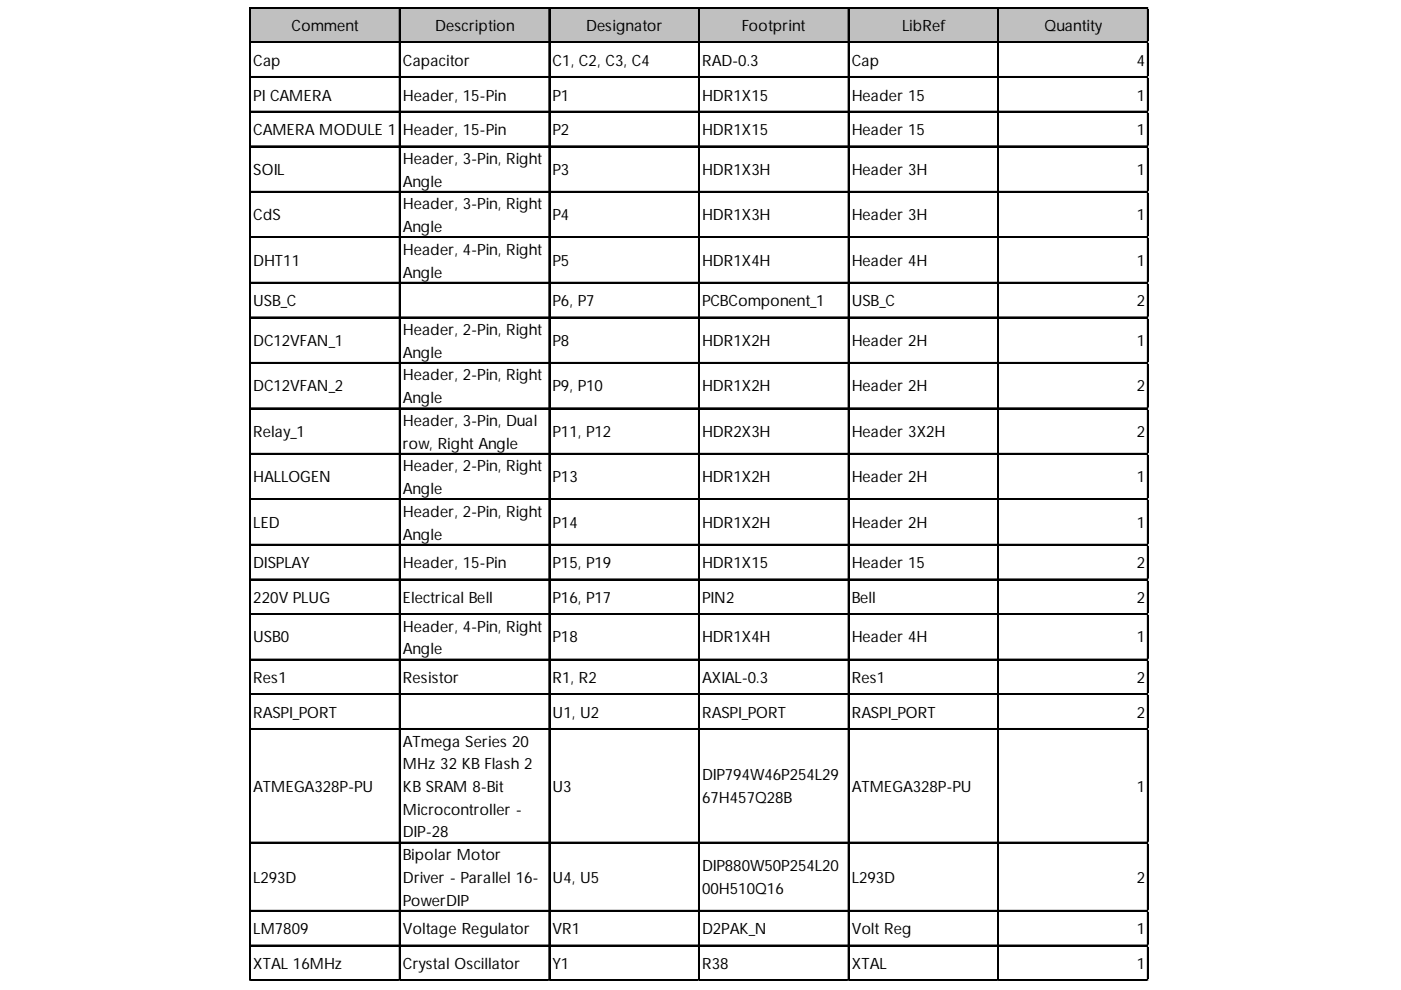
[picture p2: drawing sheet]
<svg xmlns="http://www.w3.org/2000/svg" width="297mm" height="210mm" viewBox="0 0 297 210" stroke-linecap="round" stroke-linejoin="round" font-family="sans-serif">
<defs><g id="words">
<g font-size="3.3">
<text x="61.8" y="6.6">Comment</text>
<text x="92.3" y="6.6">Description</text>
<text x="124.3" y="6.6">Designator</text>
<text x="157.2" y="6.6">Footprint</text>
<text x="191.3" y="6.6">LibRef</text>
<text x="221.5" y="6.6">Quantity</text>
<text x="53.7" y="14">Cap</text>
<text x="85.4" y="14">Capacitor</text>
<text x="117.2" y="14">C1, C2, C3, C4</text>
<text x="148.9" y="14">RAD-0.3</text>
<text x="180.6" y="14">Cap</text>
<text x="241" y="14">4</text>
<text x="53.7" y="21.3">PI CAMERA</text>
<text x="85.4" y="21.3">Header, 15-Pin</text>
<text x="117.2" y="21.3">P1</text>
<text x="148.9" y="21.3">HDR1X15</text>
<text x="180.6" y="21.3">Header 15</text>
<text x="241" y="21.3">1</text>
<text x="53.7" y="28.7">CAMERA MODULE 1</text>
<text x="85.4" y="28.7">Header, 15-Pin</text>
<text x="117.2" y="28.7">P2</text>
<text x="148.9" y="28.7">HDR1X15</text>
<text x="180.6" y="28.7">Header 15</text>
<text x="241" y="28.7">1</text>
<text x="85.4" y="34.8">Header, 3-Pin, Right</text>
<text x="53.7" y="37">SOIL</text>
<text x="85.4" y="39.6">Angle</text>
<text x="117.2" y="37">P3</text>
<text x="148.9" y="37">HDR1X3H</text>
<text x="180.6" y="37">Header 3H</text>
<text x="241" y="37">1</text>
<text x="53.7" y="46.7">CdS</text>
<text x="85.4" y="44.4">Header, 3-Pin, Right</text>
<text x="117.2" y="46.7">P4</text>
<text x="148.9" y="46.7">HDR1X3H</text>
<text x="180.6" y="46.7">Header 3H</text>
<text x="241" y="46.7">1</text>
<text x="85.4" y="49.2">Angle</text>
<text x="53.7" y="56.3">DHT11</text>
<text x="85.4" y="54">Header, 4-Pin, Right</text>
<text x="85.4" y="58.9">Angle</text>
<text x="117.2" y="56.3">P5</text>
<text x="148.9" y="56.3">HDR1X4H</text>
<text x="180.6" y="56.3">Header 4H</text>
<text x="241" y="56.3">1</text>
<text x="53.7" y="64.9">USB_C</text>
<text x="117.2" y="64.9">P6, P7</text>
<text x="148.9" y="64.9">PCBComponent_1</text>
<text x="180.6" y="64.9">USB_C</text>
<text x="241" y="64.9">2</text>
<text x="85.4" y="71">Header, 2-Pin, Right</text>
<text x="53.7" y="73.3">DC12VFAN_1</text>
<text x="85.4" y="75.8">Angle</text>
<text x="117.2" y="73.3">P8</text>
<text x="148.9" y="73.3">HDR1X2H</text>
<text x="180.6" y="73.3">Header 2H</text>
<text x="241" y="73.3">1</text>
<text x="53.7" y="83">DC12VFAN_2</text>
<text x="85.4" y="80.7">Header, 2-Pin, Right</text>
<text x="117.2" y="83">P9, P10</text>
<text x="148.9" y="83">HDR1X2H</text>
<text x="180.6" y="83">Header 2H</text>
<text x="241" y="83">2</text>
<text x="85.4" y="85.5">Angle</text>
<text x="53.7" y="92.6">Relay_1</text>
<text x="85.4" y="90.3">Header, 3-Pin, Dual</text>
<text x="85.4" y="95.1">row, Right Angle</text>
<text x="117.2" y="92.6">P11, P12</text>
<text x="148.9" y="92.6">HDR2X3H</text>
<text x="180.6" y="92.6">Header 3X2H</text>
<text x="241" y="92.6">2</text>
<text x="85.4" y="99.9">Header, 2-Pin, Right</text>
<text x="53.7" y="102.2">HALLOGEN</text>
<text x="85.4" y="104.8">Angle</text>
<text x="117.2" y="102.2">P13</text>
<text x="148.9" y="102.2">HDR1X2H</text>
<text x="180.6" y="102.2">Header 2H</text>
<text x="241" y="102.2">1</text>
<text x="53.7" y="111.9">LED</text>
<text x="85.4" y="109.6">Header, 2-Pin, Right</text>
<text x="117.2" y="111.9">P14</text>
<text x="148.9" y="111.9">HDR1X2H</text>
<text x="180.6" y="111.9">Header 2H</text>
<text x="241" y="111.9">1</text>
<text x="85.4" y="114.4">Angle</text>
<text x="53.7" y="120.5">DISPLAY</text>
<text x="85.4" y="120.5">Header, 15-Pin</text>
<text x="117.2" y="120.5">P15, P19</text>
<text x="148.9" y="120.5">HDR1X15</text>
<text x="180.6" y="120.5">Header 15</text>
<text x="241" y="120.5">2</text>
<text x="53.7" y="127.8">220V PLUG</text>
<text x="85.4" y="127.8">Electrical Bell</text>
<text x="117.2" y="127.8">P16, P17</text>
<text x="148.9" y="127.8">PIN2</text>
<text x="180.6" y="127.8">Bell</text>
<text x="241" y="127.8">2</text>
<text x="53.7" y="136.2">USB0</text>
<text x="85.4" y="133.9">Header, 4-Pin, Right</text>
<text x="117.2" y="136.2">P18</text>
<text x="148.9" y="136.2">HDR1X4H</text>
<text x="180.6" y="136.2">Header 4H</text>
<text x="241" y="136.2">1</text>
<text x="85.4" y="138.8">Angle</text>
<text x="53.7" y="144.8">Res1</text>
<text x="85.4" y="144.8">Resistor</text>
<text x="117.2" y="144.8">R1, R2</text>
<text x="148.9" y="144.8">AXIAL-0.3</text>
<text x="180.6" y="144.8">Res1</text>
<text x="241" y="144.8">2</text>
<text x="53.7" y="152.2">RASPI_PORT</text>
<text x="117.2" y="152.2">U1, U2</text>
<text x="148.9" y="152.2">RASPI_PORT</text>
<text x="180.6" y="152.2">RASPI_PORT</text>
<text x="241" y="152.2">2</text>
<text x="85.4" y="158.3">ATmega Series 20</text>
<text x="53.7" y="167.9">ATMEGA328P-PU</text>
<text x="85.4" y="163.1">MHz 32 KB Flash 2</text>
<text x="85.4" y="167.9">KB SRAM 8-Bit</text>
<text x="117.2" y="167.9">U3</text>
<text x="148.9" y="165.4">DIP794W46P254L29</text>
<text x="180.6" y="167.9">ATMEGA328P-PU</text>
<text x="241" y="167.9">1</text>
<text x="85.4" y="172.7">Microcontroller -</text>
<text x="148.9" y="170.2">67H457Q28B</text>
<text x="85.4" y="177.6">DIP-28</text>
<text x="85.4" y="182.4">Bipolar Motor</text>
<text x="148.9" y="184.7">DIP880W50P254L20</text>
<text x="53.7" y="187.2">L293D</text>
<text x="85.4" y="187.2">Driver - Parallel 16-</text>
<text x="117.2" y="187.2">U4, U5</text>
<text x="148.9" y="189.5">00H510Q16</text>
<text x="180.6" y="187.2">L293D</text>
<text x="241" y="187.2">2</text>
<text x="85.4" y="192">PowerDIP</text>
<text x="53.7" y="198.1">LM7809</text>
<text x="85.4" y="198.1">Voltage Regulator</text>
<text x="117.2" y="198.1">VR1</text>
<text x="148.9" y="198.1">D2PAK_N</text>
<text x="180.6" y="198.1">Volt Reg</text>
<text x="241" y="198.1">1</text>
<text x="53.7" y="205.5">XTAL 16MHz</text>
<text x="85.4" y="205.5">Crystal Oscillator</text>
<text x="117.2" y="205.5">Y1</text>
<text x="148.9" y="205.5">R38</text>
<text x="180.6" y="205.5">XTAL</text>
<text x="241" y="205.5">1</text>
</g>
</g></defs>
<path d="M53.1 1.7h190.4v7.4h-190.4z" fill="#c0c0c0"/>
<g fill="none" stroke="#000" stroke-width=".25">
<path d="M52.9 1.5v206.5M53.1 1.5v206.5M53.2 1.5h190.3M53.2 1.6h190.3M53.2 8.9h190.3M53.2 9h190.3M53.2 16.2h190.3M53.2 16.4h190.3M84.7 1.8v206.2M84.8 1.8v206.2M116.4 1.8v206.2M116.5 1.8v206.2"/>
<path d="M148.1 1.8v206.2M148.2 1.8v206.2M179.8 1.8v206.2M180 1.8v206.2M211.6 1.8v206.2M211.7 1.8v206.2M243.3 1.8v206.2M243.4 1.8v206.2M53.2 23.6h190.3M53.2 23.7h190.3M53.2 30.9h190.3M53.2 31.1h190.3"/>
<path d="M53.2 40.6h190.3M53.2 40.7h190.3M53.2 50.2h190.3M53.2 50.4h190.3M53.2 59.9h190.3M53.2 60h190.3M53.2 67.2h190.3M53.2 67.3h190.3M53.2 76.9h190.3M53.2 77h190.3M53.2 86.5h190.3M53.2 86.6h190.3"/>
<path d="M53.2 96.1h190.3M53.2 96.3h190.3M53.2 105.8h190.3M53.2 105.9h190.3M53.2 115.4h190.3M53.2 115.5h190.3M53.2 122.8h190.3M53.2 122.9h190.3M53.2 130.1h190.3M53.2 130.3h190.3M53.2 139.8h190.3M53.2 139.9h190.3"/>
<path d="M53.2 147.1h190.3M53.2 147.2h190.3M53.2 154.5h190.3M53.2 154.6h190.3M53.2 178.6h190.3M53.2 178.7h190.3M53.2 193h190.3M53.2 193.2h190.3M53.2 200.4h190.3M53.2 200.5h190.3M53.2 207.7h190.3M53.2 207.9h190.3"/>
</g>
<path d="M52.9 208h.1" fill="none" stroke="#d4d4d4" stroke-width=".25"/>
<path d="M52.9 208h.3z" fill="#d4d4d4"/>
<path d="M84.7 208h.1" fill="none" stroke="#d4d4d4" stroke-width=".25"/>
<path d="M84.7 208h.2z" fill="#d4d4d4"/>
<path d="M116.4 208h.1" fill="none" stroke="#d4d4d4" stroke-width=".25"/>
<path d="M116.4 208h.2z" fill="#d4d4d4"/>
<path d="M148.1 208h.1" fill="none" stroke="#d4d4d4" stroke-width=".25"/>
<path d="M148.1 208h.3z" fill="#d4d4d4"/>
<path d="M179.8 208h.1" fill="none" stroke="#d4d4d4" stroke-width=".25"/>
<path d="M179.8 208h.3z" fill="#d4d4d4"/>
<path d="M211.6 208h.1" fill="none" stroke="#d4d4d4" stroke-width=".25"/>
<path d="M211.6 208h.2z" fill="#d4d4d4"/>
<path d="M243.3 208h.1" fill="none" stroke="#d4d4d4" stroke-width=".25"/>
<path d="M243.3 208h.2z" fill="#d4d4d4"/>
<path d="M243.5 1.5h.1" fill="none" stroke="#d4d4d4" stroke-width=".25"/>
<path d="M243.5 1.5l.1 .3z" fill="#d4d4d4"/>
<path d="M243.5 8.9h.1" fill="none" stroke="#d4d4d4" stroke-width=".25"/>
<path d="M243.5 8.9l.1 .2z" fill="#d4d4d4"/>
<path d="M243.5 16.2h.1" fill="none" stroke="#d4d4d4" stroke-width=".25"/>
<path d="M243.5 16.2l.1 .3z" fill="#d4d4d4"/>
<path d="M243.5 23.6h.1" fill="none" stroke="#d4d4d4" stroke-width=".25"/>
<path d="M243.5 23.6l.1 .2z" fill="#d4d4d4"/>
<path d="M243.5 30.9h.1" fill="none" stroke="#d4d4d4" stroke-width=".25"/>
<path d="M243.5 30.9l.1 .3z" fill="#d4d4d4"/>
<path d="M243.5 40.6h.1" fill="none" stroke="#d4d4d4" stroke-width=".25"/>
<path d="M243.5 40.6l.1 .2z" fill="#d4d4d4"/>
<path d="M243.5 50.2h.1" fill="none" stroke="#d4d4d4" stroke-width=".25"/>
<path d="M243.5 50.2l.1 .3z" fill="#d4d4d4"/>
<path d="M243.5 59.9h.1" fill="none" stroke="#d4d4d4" stroke-width=".25"/>
<path d="M243.5 59.9l.1 .2z" fill="#d4d4d4"/>
<path d="M243.5 67.2h.1" fill="none" stroke="#d4d4d4" stroke-width=".25"/>
<path d="M243.5 67.2l.1 .3z" fill="#d4d4d4"/>
<path d="M243.5 76.9h.1" fill="none" stroke="#d4d4d4" stroke-width=".25"/>
<path d="M243.5 76.9l.1 .2z" fill="#d4d4d4"/>
<path d="M243.5 86.5h.1" fill="none" stroke="#d4d4d4" stroke-width=".25"/>
<path d="M243.5 86.5l.1 .2z" fill="#d4d4d4"/>
<path d="M243.5 96.1h.1" fill="none" stroke="#d4d4d4" stroke-width=".25"/>
<path d="M243.5 96.1l.1 .3z" fill="#d4d4d4"/>
<path d="M243.5 105.8h.1" fill="none" stroke="#d4d4d4" stroke-width=".25"/>
<path d="M243.5 105.8l.1 .2z" fill="#d4d4d4"/>
<path d="M243.5 115.4h.1" fill="none" stroke="#d4d4d4" stroke-width=".25"/>
<path d="M243.5 115.4l.1 .3z" fill="#d4d4d4"/>
<path d="M243.5 122.8h.1" fill="none" stroke="#d4d4d4" stroke-width=".25"/>
<path d="M243.5 122.8l.1 .2z" fill="#d4d4d4"/>
<path d="M243.5 130.1h.1" fill="none" stroke="#d4d4d4" stroke-width=".25"/>
<path d="M243.5 130.1l.1 .3z" fill="#d4d4d4"/>
<path d="M243.5 139.8h.1" fill="none" stroke="#d4d4d4" stroke-width=".25"/>
<path d="M243.5 139.8l.1 .2z" fill="#d4d4d4"/>
<path d="M243.5 147.1h.1" fill="none" stroke="#d4d4d4" stroke-width=".25"/>
<path d="M243.5 147.1l.1 .3z" fill="#d4d4d4"/>
<path d="M243.5 154.5h.1" fill="none" stroke="#d4d4d4" stroke-width=".25"/>
<path d="M243.5 154.5l.1 .2z" fill="#d4d4d4"/>
<path d="M243.5 178.6h.1" fill="none" stroke="#d4d4d4" stroke-width=".25"/>
<path d="M243.5 178.6l.1 .2z" fill="#d4d4d4"/>
<path d="M243.5 193h.1" fill="none" stroke="#d4d4d4" stroke-width=".25"/>
<path d="M243.5 193l.1 .3z" fill="#d4d4d4"/>
<path d="M243.5 200.4h.1" fill="none" stroke="#d4d4d4" stroke-width=".25"/>
<path d="M243.5 200.4l.1 .2z" fill="#d4d4d4"/>
<path d="M243.5 207.7h.1" fill="none" stroke="#d4d4d4" stroke-width=".25"/>
<path d="M243.5 207.7l.1 .3z" fill="#d4d4d4"/>
<use href="#words"/>
</svg>
